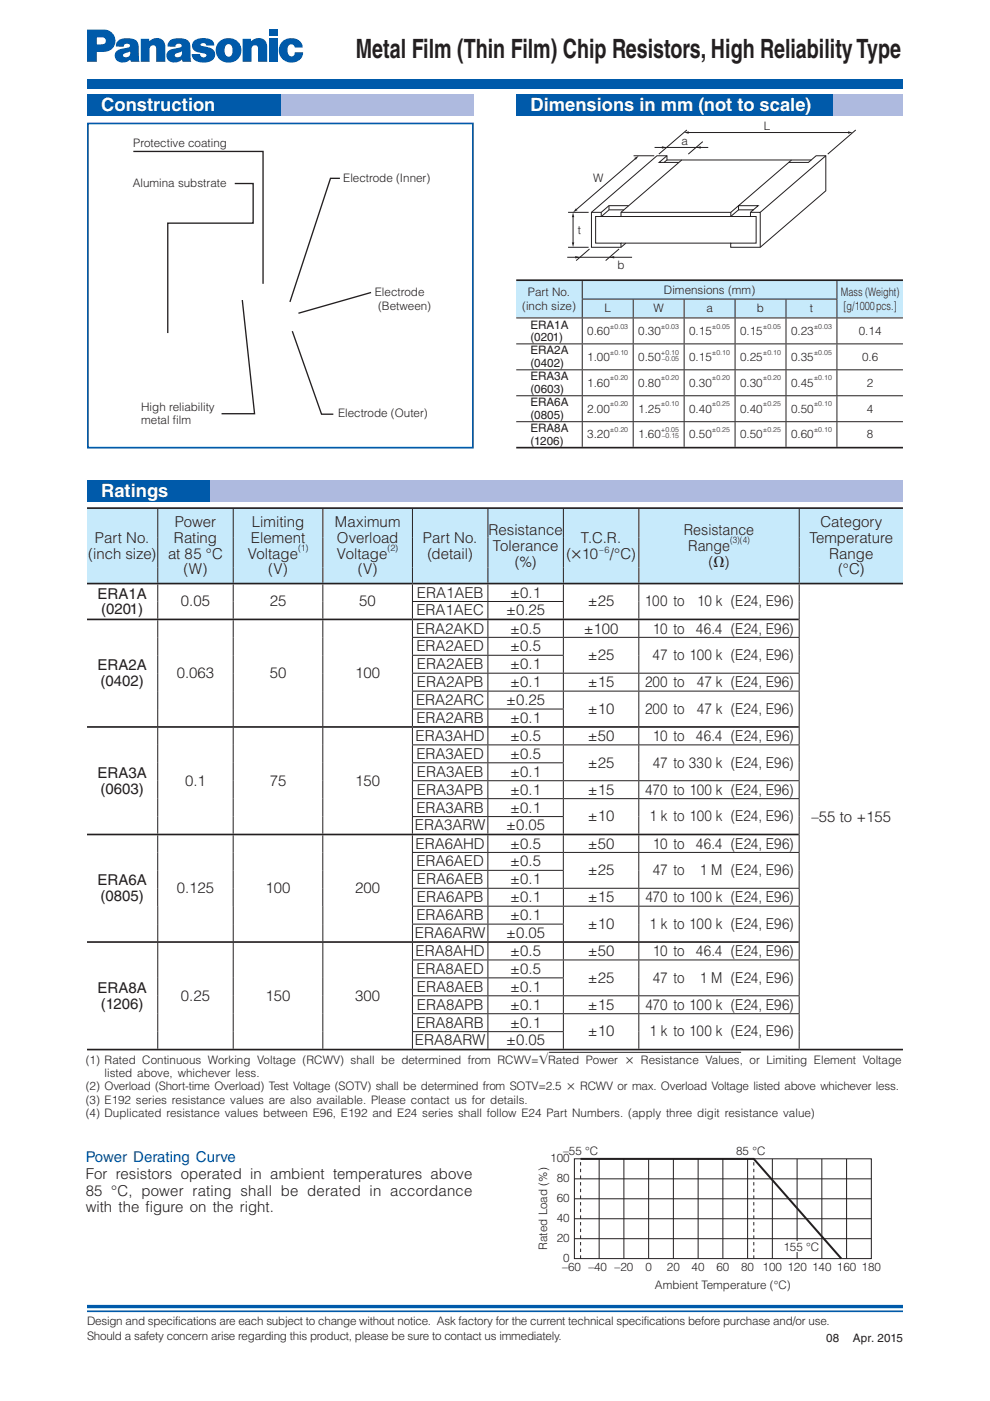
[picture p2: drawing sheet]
<svg xmlns="http://www.w3.org/2000/svg" width="210mm" height="297mm" viewBox="0 0 210 297" stroke-linecap="round" stroke-linejoin="round" font-family="sans-serif">
<defs><g id="words">
<text font-size="5.6" fill="#231f20" x="75.5" y="12.3">Metal Film (Thin Film) Chip Resistors, High Reliability Type</text>
<g font-size="3.9" fill="#fff">
<text x="21.5" y="23.6">Construction</text>
<text x="112.5" y="23.6">Dimensions in mm (not to scale)</text>
<text x="21.5" y="105.4">Ratings</text>
</g>
<g font-size="3.2" fill="#231f20">
<text x="37.1" y="111.8">Power</text>
<text x="53.4" y="111.8">Limiting</text>
<text x="71" y="111.7">Maximum</text>
<text x="103.6" y="113.4">Resistance</text>
<text x="145" y="113.4">Resistance</text>
<text x="173.9" y="111.7">Category</text>
<text x="18.7" y="118.5">(inch size)</text>
<text x="20.1" y="115.1">Part No.</text>
<text x="35.6" y="118.5">at 85 °C</text>
<text x="36.9" y="115.1">Rating</text>
<text x="52.5" y="118.5">Voltage</text>
<text x="53.2" y="115.1">Element</text>
<text x="71.4" y="115.1">Overload</text>
<text x="71.4" y="118.5">Voltage</text>
<text x="89.7" y="115.1">Part No.</text>
<text x="90.6" y="118.5">(detail)</text>
<text x="104.5" y="116.8">Tolerance</text>
<text x="120.1" y="118.5">(×10</text>
<text x="123.2" y="115.1">T.C.R.</text>
<text x="129.3" y="118.5">/°C)</text>
<text x="145.9" y="116.8">Range</text>
<text x="171.6" y="115.1">Temperature</text>
<text x="175.8" y="118.5">Range</text>
<text x="38.9" y="121.8">(W)</text>
<text x="56.8" y="121.8">(V)</text>
<text x="75.8" y="121.8">(V)</text>
<text x="109.1" y="120.1">(%)</text>
<text x="150.2" y="120.1">(Ω)</text>
<text x="177.7" y="121.8">(°C)</text>
<text x="20.7" y="126.9">ERA1A</text>
<text x="21.4" y="130.3">(0201)</text>
<text x="38.4" y="128.6">0.05</text>
<text x="57.2" y="128.6">25</text>
<text x="76.2" y="128.6">50</text>
<text x="88.3" y="130.4">ERA1AEC</text>
<text x="88.4" y="126.7">ERA1AEB</text>
<text x="107.3" y="130.4">±0.25</text>
<text x="108.2" y="126.7">±0.1</text>
<text x="124.6" y="128.6">±25</text>
<text x="136.7" y="128.6">100 to</text>
<text x="147.8" y="128.6">10 k (E24, E96)</text>
<text x="88.2" y="134.3">ERA2AKD</text>
<text x="108.2" y="134.3">±0.5</text>
<text x="123.8" y="134.3">±100</text>
<text x="138.4" y="134.3">10 to</text>
<text x="147.5" y="134.3">46.4 (E24, E96)</text>
<text x="20.7" y="142.1">ERA2A</text>
<text x="37.5" y="143.8">0.063</text>
<text x="57.2" y="143.8">50</text>
<text x="75.3" y="143.8">100</text>
<text x="88.3" y="138.1">ERA2AED</text>
<text x="88.4" y="141.9">ERA2AEB</text>
<text x="108.2" y="141.9">±0.1</text>
<text x="108.2" y="138.1">±0.5</text>
<text x="124.6" y="140">±25</text>
<text x="138.4" y="140">47 to 100 k (E24, E96)</text>
<text x="21.3" y="145.5">(0402)</text>
<text x="88.2" y="149.5">ERA2ARC</text>
<text x="88.4" y="145.7">ERA2APB</text>
<text x="107.3" y="149.5">±0.25</text>
<text x="108.2" y="145.7">±0.1</text>
<text x="124.6" y="145.7">±15</text>
<text x="136.8" y="145.7">200 to</text>
<text x="147.8" y="145.7">47 k (E24, E96)</text>
<text x="88.3" y="153.2">ERA2ARB</text>
<text x="108.2" y="153.2">±0.1</text>
<text x="124.6" y="151.3">±10</text>
<text x="136.8" y="151.3">200 to</text>
<text x="147.8" y="151.3">47 k (E24, E96)</text>
<text x="88.1" y="157.1">ERA3AHD</text>
<text x="88.3" y="160.9">ERA3AED</text>
<text x="108.2" y="157.1">±0.5</text>
<text x="108.2" y="160.9">±0.5</text>
<text x="124.6" y="157.1">±50</text>
<text x="138.4" y="157.1">10 to</text>
<text x="147.5" y="157.1">46.4 (E24, E96)</text>
<text x="20.7" y="164.9">ERA3A</text>
<text x="39.2" y="166.6">0.1</text>
<text x="57.2" y="166.6">75</text>
<text x="75.3" y="166.6">150</text>
<text x="88.4" y="164.7">ERA3AEB</text>
<text x="108.2" y="164.7">±0.1</text>
<text x="124.6" y="162.8">±25</text>
<text x="138.4" y="162.8">47 to 330 k (E24, E96)</text>
<text x="21.3" y="168.3">(0603)</text>
<text x="88.3" y="172.3">ERA3ARB</text>
<text x="88.4" y="168.5">ERA3APB</text>
<text x="108.2" y="168.5">±0.1</text>
<text x="108.2" y="172.3">±0.1</text>
<text x="124.6" y="168.5">±15</text>
<text x="136.8" y="168.5">470 to 100 k (E24, E96)</text>
<text x="88" y="176">ERA3ARW</text>
<text x="88.1" y="179.9">ERA6AHD</text>
<text x="107.3" y="176">±0.05</text>
<text x="108.2" y="179.9">±0.5</text>
<text x="124.6" y="174.1">±10</text>
<text x="124.6" y="179.9">±50</text>
<text x="137.7" y="174.1">1 k to 100 k (E24, E96)</text>
<text x="138.4" y="179.9">10 to</text>
<text x="147.5" y="179.9">46.4 (E24, E96)</text>
<text x="172" y="174.2">–55 to +155</text>
<text x="88.3" y="183.7">ERA6AED</text>
<text x="108.2" y="183.7">±0.5</text>
<text x="124.6" y="185.6">±25</text>
<text x="138.4" y="185.6">47 to</text>
<text x="148.4" y="185.6">1 M (E24, E96)</text>
<text x="20.7" y="187.7">ERA6A</text>
<text x="21.3" y="191.1">(0805)</text>
<text x="37.5" y="189.4">0.125</text>
<text x="56.3" y="189.4">100</text>
<text x="75.3" y="189.4">200</text>
<text x="88.4" y="187.5">ERA6AEB</text>
<text x="88.4" y="191.3">ERA6APB</text>
<text x="108.2" y="187.5">±0.1</text>
<text x="108.2" y="191.3">±0.1</text>
<text x="124.6" y="191.3">±15</text>
<text x="136.9" y="191.3">470 to 100 k (E24, E96)</text>
<text x="88.3" y="195.1">ERA6ARB</text>
<text x="108.2" y="195.1">±0.1</text>
<text x="124.6" y="196.9">±10</text>
<text x="137.7" y="196.9">1 k to 100 k (E24, E96)</text>
<text x="88" y="198.8">ERA6ARW</text>
<text x="88.1" y="202.7">ERA8AHD</text>
<text x="107.3" y="198.8">±0.05</text>
<text x="108.2" y="202.7">±0.5</text>
<text x="124.6" y="202.7">±50</text>
<text x="138.4" y="202.7">10 to</text>
<text x="147.5" y="202.7">46.4 (E24, E96)</text>
<text x="88.3" y="206.5">ERA8AED</text>
<text x="108.2" y="206.5">±0.5</text>
<text x="124.6" y="208.4">±25</text>
<text x="138.4" y="208.4">47 to</text>
<text x="148.4" y="208.4">1 M (E24, E96)</text>
<text x="20.7" y="210.5">ERA8A</text>
<text x="21.4" y="213.9">(1206)</text>
<text x="38.4" y="212.2">0.25</text>
<text x="56.3" y="212.2">150</text>
<text x="75.3" y="212.2">300</text>
<text x="88.4" y="210.3">ERA8AEB</text>
<text x="88.4" y="214.1">ERA8APB</text>
<text x="108.2" y="210.3">±0.1</text>
<text x="108.2" y="214.1">±0.1</text>
<text x="124.6" y="214.1">±15</text>
<text x="136.9" y="214.1">470 to 100 k (E24, E96)</text>
<text x="88" y="221.6">ERA8ARW</text>
<text x="88.3" y="217.9">ERA8ARB</text>
<text x="107.3" y="221.6">±0.05</text>
<text x="108.2" y="217.9">±0.1</text>
<text x="124.6" y="219.7">±10</text>
<text x="137.7" y="219.7">1 k to 100 k (E24, E96)</text>
<text x="18.2" y="250">For resistors operated in ambient temperatures above</text>
<text x="18.2" y="253.5">85 °C, power rating shall be derated in accordance</text>
<text x="18.2" y="257">with the figure on the right.</text>
</g>
<text font-size="3.2" fill="#005aaa" x="18.2" y="246.5">Power Derating Curve</text>
<g font-size="2.5" fill="#231f20">
<text x="162" y="27.6">L</text>
<text x="28.3" y="31.1">Protective coating</text>
<text x="144.5" y="30.8">a</text>
<text x="28.1" y="39.6">Alumina substrate</text>
<text x="72.8" y="38.5">Electrode (Inner)</text>
<text x="125.8" y="38.5">W</text>
<text x="122.5" y="49.7">t</text>
<text x="130.9" y="57.1">b</text>
<text x="79.5" y="62.7">Electrode</text>
<text x="80.2" y="65.7">(Between)</text>
<text x="110.7" y="65.7">(inch size)</text>
<text x="111.9" y="62.9">Part No.</text>
<text x="140.8" y="62.3">Dimensions (mm)</text>
<text x="178.3" y="62.9">Mass (Weight)</text>
<text x="178.9" y="65.7">[g/1000 pcs.]</text>
<text x="112.5" y="69.7">ERA1A</text>
<text x="124.5" y="71">0.60</text>
<text x="128.2" y="66.2">L</text>
<text x="135.3" y="71">0.30</text>
<text x="138.6" y="66.2">W</text>
<text x="146.1" y="71">0.15</text>
<text x="149.8" y="66.2">a</text>
<text x="156.9" y="71">0.15</text>
<text x="160.5" y="66.2">b</text>
<text x="167.7" y="71">0.23</text>
<text x="171.7" y="66.2">t</text>
<text x="182.1" y="71">0.14</text>
<text x="112.5" y="72.3">(0201)</text>
<text x="112.5" y="75.2">ERA2A</text>
<text x="112.5" y="77.8">(0402)</text>
<text x="124.5" y="76.5">1.00</text>
<text x="135.3" y="76.5">0.50</text>
<text x="146.1" y="76.5">0.15</text>
<text x="156.9" y="76.5">0.25</text>
<text x="167.7" y="76.5">0.35</text>
<text x="182.8" y="76.5">0.6</text>
<text x="112.5" y="80.7">ERA3A</text>
<text x="112.5" y="83.3">(0603)</text>
<text x="124.5" y="82">1.60</text>
<text x="135.3" y="82">0.80</text>
<text x="146.1" y="82">0.30</text>
<text x="156.9" y="82">0.30</text>
<text x="167.7" y="82">0.45</text>
<text x="183.8" y="82">2</text>
<text x="29.9" y="87">High reliability</text>
<text x="71.7" y="88.4">Electrode (Outer)</text>
<text x="112.5" y="86.2">ERA6A</text>
<text x="112.5" y="88.8">(0805)</text>
<text x="124.5" y="87.5">2.00</text>
<text x="135.3" y="87.5">1.25</text>
<text x="146.1" y="87.5">0.40</text>
<text x="156.9" y="87.5">0.40</text>
<text x="167.7" y="87.5">0.50</text>
<text x="183.8" y="87.5">4</text>
<text x="29.9" y="90">metal f</text>
<text x="36.7" y="90">ilm</text>
<text x="112.5" y="91.6">ERA8A</text>
<text x="112.5" y="94.3">(1206)</text>
<text x="124.5" y="92.9">3.20</text>
<text x="135.3" y="92.9">1.60</text>
<text x="146.1" y="92.9">0.50</text>
<text x="156.9" y="92.9">0.50</text>
<text x="167.7" y="92.9">0.60</text>
<text x="183.8" y="92.9">8</text>
<text x="18.2" y="225.6">(1) Rated Continuous Working Voltage (RCWV) shall be determined from RCWV=√Rated Power × Resistance Values, or Limiting Element Voltage</text>
<text x="18.2" y="231.2">(2) Overload (Short-time Overload) Test Voltage (SOTV) shall be determined from SOTV=2.5 × RCWV or max. Overload Voltage listed above whichever less.</text>
<text x="22.2" y="228.4">listed above, whichever less.</text>
<text x="18.2" y="234">(3) E192 series resistance values are also available. Please contact us for details.</text>
<text x="18.2" y="236.8">(4) Duplicated resistance values between E96, E192 and E24 series shall follow E24 Part Numbers. (apply three digit resistance value)</text>
<text x="119.4" y="244.8">–55 °C</text>
<text x="156.1" y="245">85 °C</text>
<text x="116.7" y="246.4">100</text>
<text x="118" y="250.6">80</text>
<text x="118" y="254.9">60</text>
<text x="118" y="263.3">20</text>
<text x="118" y="259.1">40</text>
<text x="116" y="265" transform="rotate(-90 116 265)">Rated Load (%)</text>
<text x="119.2" y="269.4">–60 –40 –20</text>
<text x="119.4" y="267.5">0</text>
<text x="136.8" y="269.4">0</text>
<text x="141.4" y="269.4">20</text>
<text x="146.6" y="269.4">40</text>
<text x="151.9" y="269.4">60</text>
<text x="157.1" y="269.4">80</text>
<text x="161.7" y="269.4">100 120 140 160</text>
<text x="166.1" y="265.2">155 °C</text>
<text x="182.7" y="269.4">180</text>
<text x="138.9" y="273.2">Ambient Temperature (°C)</text>
<text x="18.5" y="280.9">Design and specifications are each subject to change without notice. Ask factory for the current technical specifications before purchase and/or use.</text>
<text x="18.5" y="284.1">Should a safety concern arise regarding this product, please be sure to contact us immediately.</text>
<text x="175.1" y="284.6">08</text>
<text x="180.8" y="284.6">Apr. 2015</text>
</g>
<g font-size="1.9" fill="#231f20">
<text x="63.2" y="116.8">(1)</text>
<text x="82.2" y="116.8">(2)</text>
<text x="127.1" y="117.2">–6</text>
<text x="154.8" y="115.1">(3)(4)</text>
</g>
<g font-size="1.5" fill="#231f20">
<text x="129.3" y="69.7">±0.03</text>
<text x="140.1" y="69.7">±0.03</text>
<text x="150.9" y="69.7">±0.05</text>
<text x="161.7" y="69.7">±0.05</text>
<text x="172.5" y="69.7">±0.03</text>
<text x="129.3" y="75.2">±0.10</text>
<text x="140.1" y="75.2">+0.10</text>
<text x="140.4" y="76.5">–0.05</text>
<text x="150.9" y="75.2">±0.10</text>
<text x="161.7" y="75.2">±0.10</text>
<text x="172.5" y="75.2">±0.05</text>
<text x="129.3" y="80.7">±0.20</text>
<text x="140.1" y="80.7">±0.20</text>
<text x="150.9" y="80.7">±0.20</text>
<text x="161.7" y="80.7">±0.20</text>
<text x="172.5" y="80.7">±0.10</text>
<text x="129.3" y="86.2">±0.20</text>
<text x="140.1" y="86.2">±0.10</text>
<text x="150.9" y="86.2">±0.25</text>
<text x="161.7" y="86.2">±0.25</text>
<text x="172.5" y="86.2">±0.10</text>
<text x="129.3" y="91.6">±0.20</text>
<text x="140.1" y="91.6">+0.05</text>
<text x="140.4" y="92.9">–0.15</text>
<text x="150.9" y="91.6">±0.25</text>
<text x="161.7" y="91.6">±0.25</text>
<text x="172.5" y="91.6">±0.10</text>
</g>
</g></defs>
<path d="M18.5 277h173" fill="none" stroke="#005aaa" stroke-width=".71" stroke-linecap="butt"/>
<path d="M18.5 278h173" fill="none" stroke="#005aaa" stroke-width=".35"/>
<g fill="#005aaa">
<path d="M18.5 16.8h173v2h-173z"/>
<path d="M24.9 8.7a3.6 3.6 0 0 1 4.2 .1 11.7 11.7 0 0 1 .4 3.9l.1 .4h-1.8l-.3-1.3 .1-.9-.4 .2a.93 .93 0 0 0-1.1 .8 .85 .85 0 0 0 1.4-.1l.1 .8a1.89 1.89 0 0 1-3.3-.7 1.91 1.91 0 0 1 2.2-1.7h.2a.52 .52 0 0 0 .7-.2 .52 .52 0 0 0 0-.6 .71 .71 0 0 0-.8-.1 .71 .71 0 0 0-.4 .6h-1.6v-.6z"/>
<path d="M35.9 8.7a3.6 3.6 0 0 1 4.1 .1 11.8 11.8 0 0 1 .4 3.9l.2 .4h-1.8l-.4-1.3 .2-.9-.5 .2a.93 .93 0 0 0-1 .8 .85 .85 0 0 0 1.3-.1l.2 .8a1.89 1.89 0 0 1-3.3-.7 1.91 1.91 0 0 1 2.2-1.7h.2a.52 .52 0 0 0 .6-.2 .52 .52 0 0 0 0-.6 .71 .71 0 0 0-.7-.1 .71 .71 0 0 0-.4 .6h-1.6v-.6z"/>
<path d="M46.5 8.8a2.69 2.69 0 0 1 3.9 0 2.69 2.69 0 0 1-.2 3.9l-1.1-1.1a1.63 1.63 0 0 0-.5-2.2 1.33 1.33 0 0 0-.9 1.9 .77 .77 0 0 0 .6 .7 .77 .77 0 0 0 .8-.4l1.1 1.1a2.69 2.69 0 0 1-3.7-.2 2.69 2.69 0 0 1 0-3.7z"/>
<path d="M18.5 6.3h3.3a2.38 2.38 0 0 1 2.7 2.4 2.38 2.38 0 0 1-2.7 2.3h-1.3v-1.6h.8a.78 .78 0 0 0 1.1-.5 .78 .78 0 0 0-.7-1h-1.2v5.2h-2z"/>
<path d="M41 8.8a3.3 3.3 0 0 1 4.2 .1l.2 .7h-1.7a.6 .6 0 0 0-.6-.5 .6 .6 0 0 0-.6 .5l1.4 .4a1.63 1.63 0 0 1 1.7 1.6 1.63 1.63 0 0 1-1.7 1.6 2.77 2.77 0 0 1-3.2-1.2l-.1-.5h1.8a.68 .68 0 0 0 .6 .7 .68 .68 0 0 0 .8-.6l-.3-.2-.9-.2a1.69 1.69 0 0 1-1.9-1.8z"/>
<path d="M29.8 8.2h1.8v.5a1.91 1.91 0 0 1 2.2-.6 1.91 1.91 0 0 1 1.3 1.9v3.1h-2v-2.8a.7 .7 0 0 0-.7-.7 .7 .7 0 0 0-.7 .8v2.7h-1.9z"/>
<path d="M51.4 8.2h1.8v.5a1.91 1.91 0 0 1 2.2-.6 1.91 1.91 0 0 1 1.3 1.9v3.1h-2v-2.8a.7 .7 0 0 0-.7-.7 .7 .7 0 0 0-.7 .8v2.7h-1.9z"/>
<path d="M57 8.2h1.9v4.9h-1.9z"/>
<path d="M57 6.3h1.9v1.3h-1.9z"/>
<path d="M59.9 8.8a2.5 2.5 0 0 1 2.5-.7 2.5 2.5 0 0 1 1.8 2h-1.7a.77 .77 0 0 0-.9-.7 .77 .77 0 0 0-.6 .9 1.21 1.21 0 0 0 .9 1.7l.5-.4 .1-.5h1.8a2.49 2.49 0 0 1-3.8 1.8 2.62 2.62 0 0 1-.6-4.1z"/>
</g>
<path d="M18.6 26.2h81.7v68.7h-81.7z" fill="none" stroke="#005aaa" stroke-width=".35"/>
<g fill="none" stroke="#231f20" stroke-width=".21">
<path d="M121.8 245.7h62.9v21.1h-62.9zM121.8 249.9h62.9M121.8 254.2h62.9M121.8 258.4h62.9M127 245.7v21.2M132.3 245.7v21.2M137.5 245.7v21.2M142.8 245.7v21.2M148 245.7v21.2M153.3 245.7v21.2M158.5 245.7v21.2M163.8 245.7v21.2"/>
<path d="M169 245.7v21.2M174.3 245.7v21.2M179.5 245.7v21.2M121.8 262.6h62.9"/>
</g>
<path d="M123.1 245.7h36.7l18.6 21.1" fill="none" stroke="#231f20" stroke-width=".42"/>
<path d="M123.1 266.9v-21.2M159.8 266.9v-21.2" fill="none" stroke="#231f20" stroke-width=".21" stroke-dasharray=".7 .7" stroke-linecap="butt"/>
<path d="M168.6 263.3h.6v2.1h-.6z" fill="#fff"/>
<g fill="none" stroke="#231f20" stroke-width=".21">
<path d="M140.8 34.4l.6-.5v-.9h-2.1l-13.9 12v7.4h6.3l1-.9M141.4 33l-1.6 1.4h4.1M141.4 33.9h3.1M167.8 33.9h4.2M167.8 33.9h-23.3l-12.8 11.1v.9h23.2l1.7-1.4M167.8 33.9l-.6 .5M175.1 33l-13.9 12M127.4 45.9h4.3M127.5 45v.9M129.1 43.6v.9M131.7 51.5h23.2M132.3 44.5h-3.2l-1.6 1.4h-1.2v5.6h5.4v.9"/>
<path d="M133.3 43.6h-4.2l-1.6 1.4h-2.1M154.9 45.9h4.2M155 45v.9M159.1 45h2.1v7.4M159.7 44.5h-3.1v-.9l10.6-9.2h4.2l1.6-1.4h2.1v7.5l-13.9 11.9h-6.3v-.9h5.4v-5.6h-1.2v-.9l1.7-1.4h-4.2l-1.6 1.4h-23.3"/>
</g>
<path d="M121.5 45l.3 1h-.5z" fill="#231f20"/>
<path d="M120.3 54.5h13.7M125 52.8l-2.8 2.4M131.3 52.8l-2.9 2.4" fill="none" stroke="#231f20" stroke-width=".21"/>
<g fill="#231f20">
<path d="M122 54.3l1 .2-1 .3z"/>
<path d="M129.2 54.5l1-.2v.5z"/>
</g>
<path d="M120.4 52.4h4.4M120.4 45h4.4" fill="none" stroke="#231f20" stroke-width=".21"/>
<path d="M121.3 51.4h.5l-.3 1z" fill="#231f20"/>
<path d="M145.6 27.6l-5.9 5.1M145.7 28.1h34.4M181.4 27.6l-5.9 5.1M121.5 45.8v5.8" fill="none" stroke="#231f20" stroke-width=".21"/>
<g fill="#231f20">
<path d="M145 28.1l1-.3v.5z"/>
<path d="M179.8 27.8l1 .3-1 .2z"/>
</g>
<path d="M134.3 33h4.4" fill="none" stroke="#231f20" stroke-width=".21"/>
<g fill="#231f20">
<path d="M122.1 44.2l.3 .4-.9 .4z"/>
<path d="M134.5 33.5l.9-.5-.6 .9z"/>
</g>
<path d="M134.8 33.6l-12.6 10.9M138.8 31.3h11.4M149 30l-3.1 2.7" fill="none" stroke="#231f20" stroke-width=".21"/>
<g fill="#231f20">
<path d="M147.6 31.3l1-.3v.5z"/>
<path d="M140.3 31l1 .3-1 .2z"/>
</g>
<g fill="#aebadf">
<path d="M18.5 20h82v4.5h-82z"/>
<path d="M109.5 20h82v4.5h-82z"/>
</g>
<g fill="#005aaa">
<path d="M18.5 20h41v4.5h-41z"/>
<path d="M109.5 20h67v4.5h-67z"/>
</g>
<path d="M18.5 101.8h173v4.5h-173z" fill="#aebadf"/>
<path d="M18.5 101.8h26v4.5h-26z" fill="#005aaa"/>
<path d="M116.4 223.1h40.7" fill="none" stroke="#231f20" stroke-width=".21"/>
<path d="M18.5 107.7h15v16h-15zM33.5 107.7h16v16h-16zM49.5 107.7h19v16h-19zM68.5 107.7h19v16h-19zM87.5 107.7h16v16h-16zM103.5 107.7h16v16h-16zM119.5 107.7h16v16h-16zM135.5 107.7h34v16h-34zM169.5 107.7h22v16h-22z" fill="#c7eafb"/>
<g fill="none" stroke="#231f20" stroke-width=".21">
<path d="M33.5 107.9v15.7M49.5 107.9l-.1 15.7M68.5 107.9l-.1 15.7M87.5 107.9l-.1 15.7M103.5 107.9l-.1 15.7M119.5 107.9l-.1 15.7M135.5 107.9l-.1 15.7M169.5 107.9l-.1 15.7M33.4 131.5v22.5M33.4 123.9v7.3M49.4 131.5v22.5M49.4 123.9v7.3"/>
<path d="M68.4 131.5v22.5M68.4 123.9v7.3M87.4 138.9h32.1M87.4 135.1h82.1M87.4 127.5h32.1M87.4 139v3.6M87.4 135.2v3.6M87.4 131.5v3.5M87.4 127.6v3.6M87.4 123.9v3.5M103.4 139v3.6M103.4 135.2v3.6"/>
<path d="M103.4 131.5v3.5M103.4 127.6v3.6M103.4 123.9v3.5M119.4 139v3.6M119.4 135.2v3.6M119.4 131.5v3.5M119.4 127.6v3.6M119.4 123.9v3.5M135.4 135.2v7.4M135.4 131.5v3.5M135.4 123.9v7.3M169.4 135.2v7.4"/>
<path d="M169.4 123.9v11.1M33.4 154.3v22.5M49.4 154.3v22.5M68.4 154.3v22.5M87.4 157.9h82.1M87.4 150.3h32.1M87.4 142.7h82.1M87.4 158v3.6M87.4 154.3v3.5M87.4 150.4v3.6M87.4 146.6v3.6M87.4 142.8v3.6"/>
<path d="M103.4 158v3.6M103.4 154.3v3.5M103.4 150.4v3.6M103.4 146.6v3.6M103.4 142.8v3.6M119.4 158v3.6M119.4 154.3v3.5M119.4 150.4v3.6M119.4 146.6v3.6M119.4 142.8v3.6M135.4 158v7.4M135.4 154.3v3.5"/>
<path d="M135.4 146.6v7.4M135.4 142.8v3.6M169.4 158v7.4M169.4 146.6v11.2M169.4 142.8v3.6M169.5 146.5h-82.1M33.4 177.1l.1 22.5M49.4 177.1l.1 22.5M68.4 177.1l.1 22.5M87.4 173.1h32.1M87.4 169.3h82.1M87.4 165.5h82.1"/>
<path d="M87.4 161.7h32.1M87.4 177.1v3.5M87.4 173.2v3.6M87.4 169.4v3.6M87.4 165.6v3.6M87.4 161.8v3.6M103.4 177.1v3.5M103.4 173.2v3.6M103.4 169.4v3.6M103.4 165.6v3.6M103.4 161.8v3.6M119.4 177.1v3.5"/>
<path d="M119.4 173.2v3.6M119.4 169.4v3.6M119.4 165.6v3.6M119.4 161.8v3.6M135.4 177.1v3.5M135.4 169.4v7.4M135.4 165.6v3.6M169.4 169.4v11.2M169.4 165.6v3.6M33.4 199.9v22.5M49.4 199.9v22.5M68.4 199.9v22.5"/>
<path d="M87.3 184.5h32.2M87.4 180.7h82.1M87.4 195.9h32.1M87.4 192.1h82.1M87.4 188.4v3.6M87.4 184.6v3.6M87.4 180.8v3.6M87.4 199.9v3.5M87.5 196v3.6M87.5 192.2v3.6M103.4 184.6v3.6M103.4 180.8v3.6"/>
<path d="M103.4 199.9v3.5M103.4 196v3.6M103.5 192.2v3.6M103.5 188.4v3.6M119.4 184.6v3.6M119.4 180.8v3.6M119.4 199.9v3.5M119.4 196v3.6M119.5 192.2v3.6M119.5 188.4v3.6M135.4 180.8v7.4M135.4 199.9v3.5"/>
<path d="M135.5 192.2l-.1 7.4M135.5 188.4v3.6M169.4 180.8v7.4M169.5 192.2l-.1 11.2M169.5 188.4v3.6M169.5 188.3h-82.2M87.4 218.7h32.1M87.4 214.9h82.1M87.4 211.1h82.1M87.4 207.3h32.1M87.4 203.5h82.1M87.4 218.8v3.6"/>
<path d="M87.4 215v3.6M87.4 211.2v3.6M87.4 207.4v3.6M87.4 203.6v3.6M103.4 218.8v3.6M103.4 215v3.6M103.4 211.2v3.6M103.4 207.4v3.6M103.4 203.6v3.6M119.4 218.8v3.6M119.4 215v3.6M119.4 211.2v3.6"/>
<path d="M119.4 207.4v3.6M119.4 203.6v3.6M135.4 215v7.4M135.4 211.2v3.6M135.4 203.6v7.4M169.4 215v7.4M169.4 211.2v3.6M169.4 203.6v7.4"/>
</g>
<path d="M18.5 107.7h173M18.5 123.7h173M18.5 131.3h150.9M18.5 154.1h150.9M18.5 176.9h150.9M18.5 199.7h150.9M18.5 222.5h173" fill="none" stroke="#231f20" stroke-width=".35"/>
<path d="M28.3 32.1h27.5v28.1M49.8 38.9h3.9v8.4h-18.1v23.3M72.1 37.8h-2l-8.6 26.2M51.4 63.6l2.6 24.1h-7M62 70.2l6.2 17.6h2.5M78.7 62l-15.4 4.4" fill="none" stroke="#231f20" stroke-width=".28"/>
<path d="M109.5 59.4h14v8h-14zM123.5 59.4h54v4h-54zM177.5 59.4h14v8h-14zM123.5 63.4h10.8v4h-10.8zM134.3 63.4h10.8v4h-10.8zM145.1 63.4h10.8v4h-10.8zM155.9 63.4h10.8v4h-10.8zM166.7 63.4h10.8v4h-10.8z" fill="#c7eafb"/>
<g fill="none" stroke="#231f20" stroke-width=".21">
<path d="M123.5 59.6v3.7M177.5 59.6v3.7M109.5 78.4h82M109.5 67.4h82M109.5 72.9h82M123.4 63.4h54.1M123.5 73v5.3M123.5 78.5v5.3M123.5 67.5v5.3M123.5 63.5v3.8M134.3 73v5.3M134.3 78.5v5.3"/>
<path d="M134.3 67.5v5.3M134.3 63.5v3.8M145.1 73v5.3M145.1 78.5v5.3M145.1 67.5v5.3M145.1 63.5v3.8M155.9 73v5.3M155.9 78.5v5.3M155.9 67.5v5.3M155.9 63.5v3.8M166.7 73v5.3M166.7 78.5v5.3"/>
<path d="M166.7 67.5v5.3M166.7 63.5v3.8M177.5 73v5.3M177.5 78.5v5.3M177.5 67.5v5.3M177.5 63.5v3.8M109.5 83.9h82M109.5 89.4h82M123.5 89.5v5.2M123.5 84v5.3M134.3 89.5v5.2M134.3 84v5.3"/>
<path d="M145.1 89.5v5.2M145.1 84v5.3M155.9 89.5v5.2M155.9 84v5.3M166.7 89.5v5.2M166.7 84v5.3M177.5 89.5v5.2M177.5 84v5.3"/>
</g>
<path d="M109.5 59.4h82M109.5 94.9h82" fill="none" stroke="#231f20" stroke-width=".35"/>
<use href="#words"/>
</svg>
